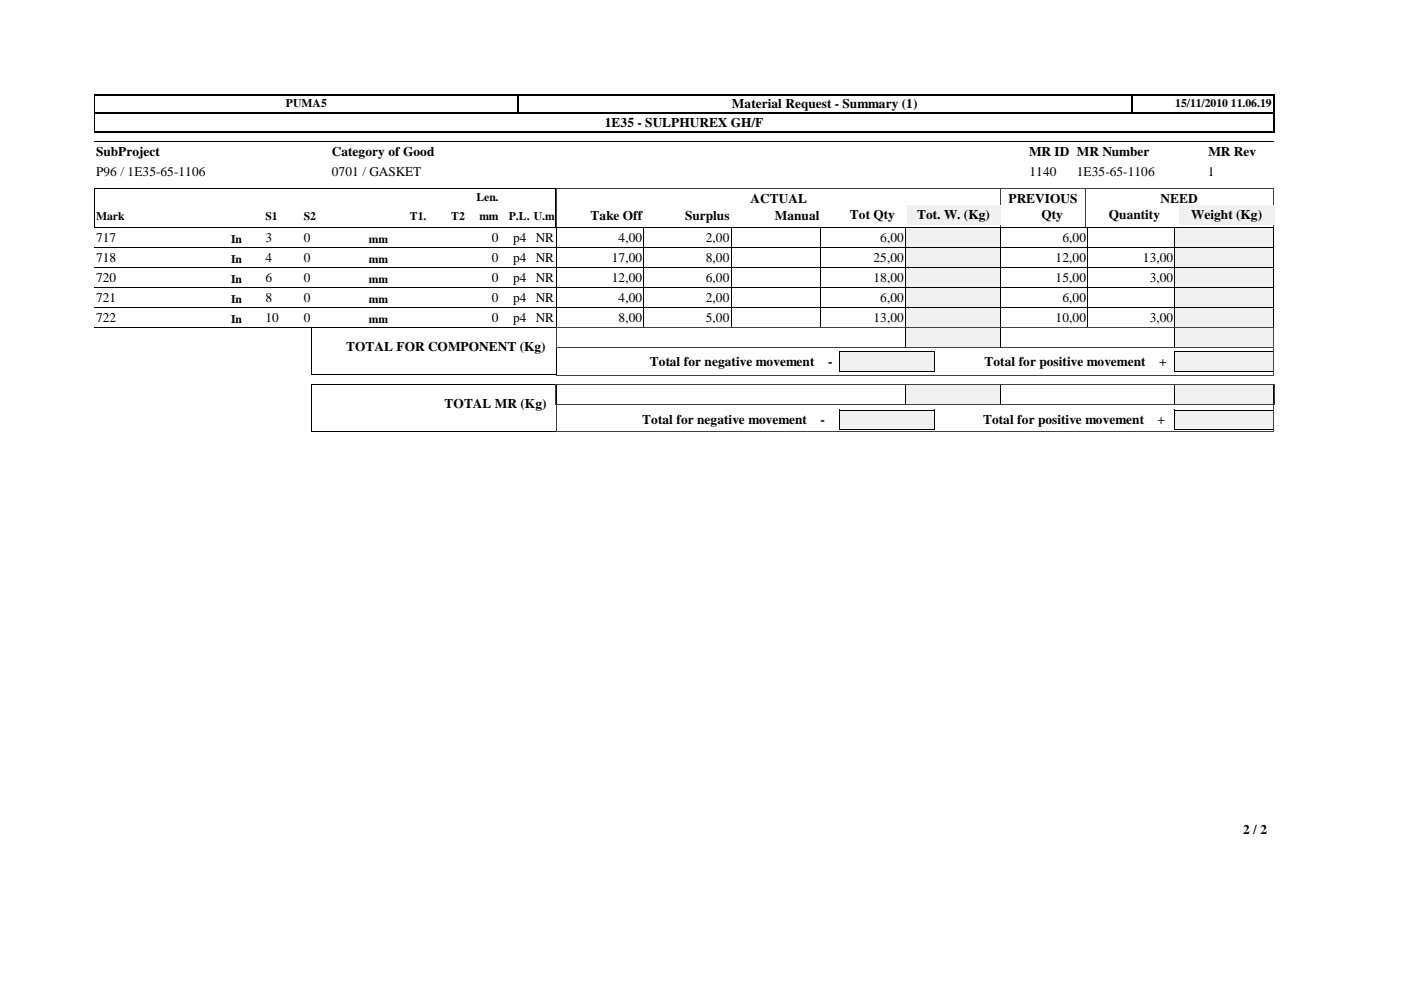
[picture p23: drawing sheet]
<svg xmlns="http://www.w3.org/2000/svg" width="297mm" height="210mm" viewBox="0 0 297 210" stroke-linecap="round" stroke-linejoin="round" font-family="sans-serif">
<defs><g id="words">
<g font-size="2.8">
<text x="155.2" y="22.9">Material Request - Summary (1)</text>
<text x="128.2" y="26.8">1E35 - SULPHUREX GH/F</text>
<text x="20.4" y="33.1">SubProject</text>
<text x="70.4" y="33">Category of Good</text>
<text x="218.2" y="33">MR ID MR Number</text>
<text x="256.2" y="33">MR Rev</text>
<text x="20.4" y="37.3">P96 / 1E35-65-1106</text>
<text x="70.4" y="37.2">0701 / GASKET</text>
<text x="218.3" y="37.2">1140</text>
<text x="228.3" y="37.2">1E35-65-1106</text>
<text x="256.1" y="37.2">1</text>
<text x="125.2" y="46.7">Take Off</text>
<text x="145.2" y="46.7">Surplus</text>
<text x="159.1" y="43">ACTUAL</text>
<text x="164.3" y="46.7">Manual</text>
<text x="180.2" y="46.4">Tot Qty</text>
<text x="194.4" y="46.4">Tot. W. (Kg)</text>
<text x="213.8" y="43">PREVIOUS</text>
<text x="220.8" y="46.4">Qty</text>
<text x="235.1" y="46.4">Quantity</text>
<text x="246.1" y="43">NEED</text>
<text x="252.6" y="46.4">Weight (Kg)</text>
<text x="20.4" y="51.3">717</text>
<text x="56.3" y="51.3">3</text>
<text x="64.4" y="51.3">0</text>
<text x="104.3" y="51.3">0</text>
<text x="108.8" y="51.3">p4 NR</text>
<text x="131.1" y="51.3">4,00</text>
<text x="149.6" y="51.3">2,00</text>
<text x="186.6" y="51.3">6,00</text>
<text x="225.3" y="51.3">6,00</text>
<text x="20.4" y="55.5">718</text>
<text x="20.4" y="59.7">720</text>
<text x="56.3" y="55.5">4</text>
<text x="56.3" y="59.7">6</text>
<text x="64.4" y="55.5">0</text>
<text x="64.4" y="59.7">0</text>
<text x="104.3" y="55.5">0</text>
<text x="104.3" y="59.7">0</text>
<text x="108.8" y="55.5">p4 NR</text>
<text x="108.8" y="59.7">p4 NR</text>
<text x="129.7" y="55.5">17,00</text>
<text x="129.7" y="59.7">12,00</text>
<text x="149.6" y="55.5">8,00</text>
<text x="149.6" y="59.7">6,00</text>
<text x="185.2" y="55.5">25,00</text>
<text x="185.2" y="59.7">18,00</text>
<text x="223.8" y="55.5">12,00</text>
<text x="223.8" y="59.7">15,00</text>
<text x="242.3" y="55.5">13,00</text>
<text x="243.8" y="59.7">3,00</text>
<text x="20.4" y="64">721</text>
<text x="56.3" y="64">8</text>
<text x="64.4" y="64">0</text>
<text x="104.3" y="64">0</text>
<text x="108.8" y="64">p4 NR</text>
<text x="131.1" y="64">4,00</text>
<text x="149.6" y="64">2,00</text>
<text x="186.6" y="64">6,00</text>
<text x="225.3" y="64">6,00</text>
<text x="20.4" y="68.2">722</text>
<text x="56.3" y="68.2">10</text>
<text x="64.4" y="68.2">0</text>
<text x="104.3" y="68.2">0</text>
<text x="108.8" y="68.2">p4 NR</text>
<text x="131.1" y="68.2">8,00</text>
<text x="149.6" y="68.2">5,00</text>
<text x="185.2" y="68.2">13,00</text>
<text x="223.8" y="68.2">10,00</text>
<text x="243.8" y="68.2">3,00</text>
<text x="73.4" y="74.5">TOTAL FOR COMPONENT (Kg)</text>
<text x="137.7" y="77.5">Total for negative movement</text>
<text x="175.6" y="77.5">-</text>
<text x="208.7" y="77.5">Total for positive movement</text>
<text x="245.7" y="77.5">+</text>
<text x="94.3" y="86.5">TOTAL MR (Kg)</text>
<text x="136.2" y="90">Total for negative movement</text>
<text x="174" y="90">-</text>
<text x="208.4" y="90">Total for positive movement</text>
<text x="245.4" y="90">+</text>
<text x="263.6" y="176.9">2 / 2</text>
</g>
<g font-size="2.5">
<text x="60.6" y="22.6">PUMA5</text>
<text x="249.2" y="22.6">15/11/2010 11.06.19</text>
<text x="20.4" y="46.7">Mark</text>
<text x="56.3" y="46.7">S1</text>
<text x="64.4" y="46.7">S2</text>
<text x="86.9" y="46.7">T1.</text>
<text x="95.7" y="46.7">T2</text>
<text x="101" y="42.7">Len.</text>
<text x="101.6" y="46.7">mm</text>
<text x="107.9" y="46.7">P.L. U.m</text>
<text x="49" y="51.5">In</text>
<text x="78.2" y="51.5">mm</text>
<text x="49" y="55.8">In</text>
<text x="49" y="60">In</text>
<text x="78.2" y="55.8">mm</text>
<text x="78.2" y="60">mm</text>
<text x="49" y="64.2">In</text>
<text x="78.2" y="64.2">mm</text>
<text x="49" y="68.5">In</text>
<text x="78.2" y="68.5">mm</text>
</g>
</g></defs>
<path d="M270.1 20v4.1M20 20.1h250.3M20 24h250.3M20 27.9h250.3" fill="none" stroke="#000" stroke-width=".25"/>
<path d="M239.9 20v4.1" fill="none" stroke="#000" stroke-width=".38"/>
<path d="M109.9 20v4.1" fill="none" stroke="#000" stroke-width=".34"/>
<path d="M20.1 20v8M20 30h250M20 39.9h97.9M20 39.9v8.3l97.9 .1v-8.4" fill="none" stroke="#000" stroke-width=".21"/>
<path d="M20 24h250.3M270.1 23.9v4.1" fill="none" stroke="#000" stroke-width=".3"/>
<path d="M118 39.9h152M118 39.9v8.3h152M212.1 39.9v8.4M212.2 39.9v8.4M230.1 39.9v8.4M270 39.9v8.4" fill="none" stroke="#404040" stroke-width=".21"/>
<path d="M99.6 43.9h6.4v3.8h-6.4z" fill="#fff"/>
<g fill="#f1f1f1">
<path d="M192.3 43.4h19.8v4.2h-19.8z"/>
<path d="M250 43.4h20.2v4.2h-20.2z"/>
</g>
<path d="M20 52.5h172.1M118 48.3h74.1M118 48.3v4.2M136.5 48.3v4.2M155 48.3v4.2M174.1 48.3v4.2M192 48.3v4.2M212.1 48.3h37M212.1 48.3v4.2M230.6 48.3v4.2M249.1 48.3v4.2h-37" fill="none" stroke="#000" stroke-width=".21"/>
<path d="M192.1 48.3h20v4.2h-20z" fill="#f1f1f1"/>
<path d="M192 48.3h20.1M192 48.3v4.2h20.1v-4.2" fill="none" stroke="#000" stroke-width=".21"/>
<path d="M249.1 48.3h20.9v4.2h-20.9z" fill="#f1f1f1"/>
<g fill="none" stroke="#000" stroke-width=".21">
<path d="M20 56.7h172.1M118 52.5h74.1M118 52.5v4.3M136.5 52.5v4.3M155 52.5v4.3M174.1 52.5v4.3M192 52.5v4.3M212.1 52.5h57.9M212.1 52.5v4.3M230.6 52.5v4.3M249.1 48.3h20.9M249.1 48.3v8.5l-37-.1"/>
<path d="M270 48.3v4.2"/>
</g>
<path d="M192.1 52.5h20v4.2h-20z" fill="#f1f1f1"/>
<path d="M192 52.5h20.1M192 52.5v4.2l20.1 .1v-4.3" fill="none" stroke="#000" stroke-width=".21"/>
<path d="M249.1 52.5h20.9v4.2h-20.9z" fill="#f1f1f1"/>
<g fill="none" stroke="#000" stroke-width=".21">
<path d="M118 56.7h74.1M118 56.7v4.3M136.5 56.7v4.3M155 56.7v4.3M174.1 56.7v4.3M192 56.7v4.3M212.1 56.7h57.9M212.1 56.7v4.3M230.6 56.7v4.3M249.1 52.5h20.9M249.1 52.5v8.5M270 52.5v4.3"/>
<path d="M20 61h172.1M212.1 61h37"/>
</g>
<path d="M192.1 56.7h20v4.3h-20z" fill="#f1f1f1"/>
<path d="M192 56.7h20.1M192 56.7v4.3M212.1 56.7v4.3M192 61h20.1" fill="none" stroke="#000" stroke-width=".21"/>
<path d="M249.1 56.7h20.9v4.3h-20.9z" fill="#f1f1f1"/>
<g fill="none" stroke="#000" stroke-width=".21">
<path d="M249.1 56.7h20.9M249.1 56.7v8.5M270 56.7v4.3M20 65.2h172.1M136.5 61v4.2M155 61v4.2M174.1 61v4.2M192 61v4.2M192.1 61h-74.1v4.2M212.1 61h57.9M212.1 65.2h37M212.1 61v4.2"/>
<path d="M230.6 61v4.2"/>
</g>
<path d="M192.1 61h20v4.2h-20z" fill="#f1f1f1"/>
<path d="M192 65.2h20.1M192 65.2v-4.2h20.1v4.2" fill="none" stroke="#000" stroke-width=".21"/>
<path d="M249.1 61h20.9v4.2h-20.9z" fill="#f1f1f1"/>
<g fill="none" stroke="#000" stroke-width=".21">
<path d="M20 69.4h172.1M136.5 65.2v4.3M155 65.2v4.3M174.1 65.2v4.3M192 65.2v4.3M192.1 65.2h-74.1v4.3M212.1 65.2h57.9M212.1 69.4h37M212.1 65.2v4.3M230.6 65.2v4.3M249.1 61h20.9M249.1 61v8.5"/>
<path d="M270 61v4.2"/>
</g>
<path d="M192.1 65.2h20v4.2h-20z" fill="#f1f1f1"/>
<path d="M192 69.4h20.1M192 69.5v-4.3h20.1v4.3" fill="none" stroke="#000" stroke-width=".21"/>
<path d="M249.1 65.2h20.9v4.2h-20.9z" fill="#f1f1f1"/>
<path d="M249.1 65.2h20.9M249.1 69.4h20.9M249.1 65.2v4.3M270 65.2v4.3" fill="none" stroke="#000" stroke-width=".21"/>
<path d="M192.1 69.4h20v4.3h-20z" fill="#f1f1f1"/>
<path d="M192 69.4h20.1v4.3h-20.1z" fill="none" stroke="#000" stroke-width=".21"/>
<path d="M249.1 69.4h20.9v4.3h-20.9z" fill="#f1f1f1"/>
<path d="M249.1 69.4h20.9M249.1 73.7h20.9M249.1 69.4v4.3M270 69.4v4.3" fill="none" stroke="#000" stroke-width=".21"/>
<path d="M249.1 74.5h20.8v4.2h-20.8z" fill="#f1f1f1"/>
<path d="M249 78.7h21M249.1 78.7l-.1-4.3h21l-.1 4.3" fill="none" stroke="#000" stroke-width=".21"/>
<path d="M178 74.5h20v4.2h-20z" fill="#f1f1f1"/>
<path d="M66 69.4h52.1l-.1 10h-52zM177.9 78.7h20.2M177.9 78.7v-4.3h20.2v4.3" fill="none" stroke="#000" stroke-width=".21"/>
<path d="M118 69.5h152.1M118 69.5v4.3h152.1M118 79.5h152.1M118 73.7v5.8M270.1 69.5v4.3M270.1 73.7v5.8" fill="none" stroke="#404040" stroke-width=".21"/>
<path d="M192.1 81.5h20v4.2h-20z" fill="#f1f1f1"/>
<path d="M192 81.5h20.1M192 81.5v4.2l20.1 .1v-4.3" fill="none" stroke="#000" stroke-width=".21"/>
<path d="M249.1 81.5h20.9v4.2h-20.9z" fill="#f1f1f1"/>
<path d="M249.1 81.5h20.9M249.1 85.7h20.9M249.1 81.5v4.3M270 81.5v4.3" fill="none" stroke="#000" stroke-width=".21"/>
<path d="M249.1 86.9h20.8v4.2h-20.8z" fill="#f1f1f1"/>
<path d="M249 86.9h21l-.1 4.3h-20.9z" fill="none" stroke="#000" stroke-width=".21"/>
<path d="M178 86.9h20v4.2h-20z" fill="#f1f1f1"/>
<path d="M66 81.5h52.1M66 81.5v10h52v-10M177.9 86.9h20.2v4.3h-20.2z" fill="none" stroke="#000" stroke-width=".21"/>
<path d="M117.9 85.7h152.3M117.9 81.5h152.3M117.9 81.5v4.3M118 85.7v5.8h152.1v-5.8M270.2 81.5v4.3" fill="none" stroke="#404040" stroke-width=".21"/>
<use href="#words"/>
</svg>
